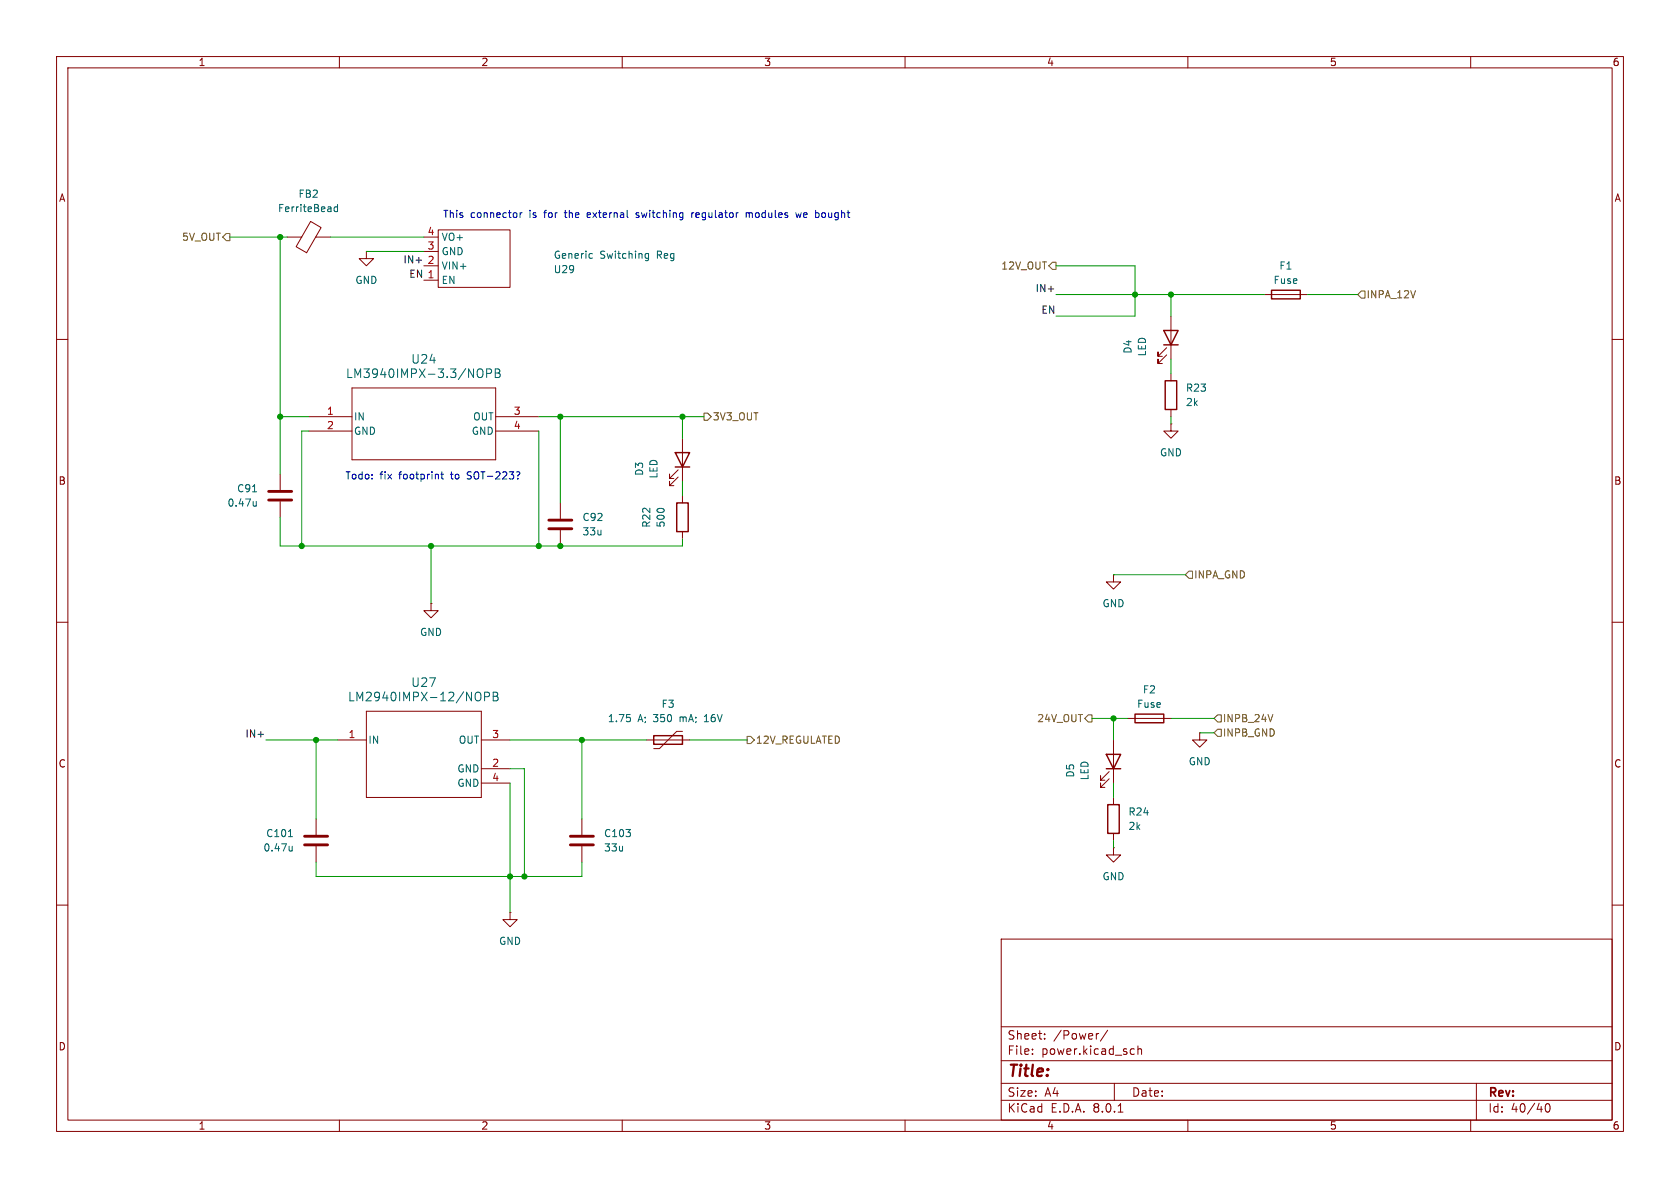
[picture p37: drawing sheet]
<svg xmlns="http://www.w3.org/2000/svg" width="297mm" height="210mm" viewBox="0 0 297 210" stroke-linecap="round" stroke-linejoin="round" font-family="sans-serif">
<defs><g id="words">
<text font-size="2.8" fill="#840000" x="178" y="190.9">Title:</text>
<g font-size="2.1" fill="#006464">
<text x="72.6" y="64.5">U24</text>
<text x="61.1" y="67">LM3940IMPX-3.3/NOPB</text>
<text x="61.4" y="124.2">LM2940IMPX-12/NOPB</text>
<text x="72.6" y="121.6">U27</text>
</g>
<g font-size="2.1" fill="#840000">
<text x="178" y="184">Sheet:</text>
<text x="186.2" y="184">/Power/</text>
<text x="178" y="186.7">File:</text>
<text x="184.1" y="186.7">power.kicad_sch</text>
<text x="178" y="196.9">KiCad</text>
<text x="178" y="194.1">Size:</text>
<text x="184.7" y="194.1">A4</text>
<text x="185.7" y="196.9">E.D.A.</text>
<text x="193.3" y="196.9">8.0.1</text>
<text x="200" y="194.1">Date:</text>
<text x="263" y="194.3">Rev:</text>
<text x="263" y="196.9">Id:</text>
<text x="267.1" y="196.9">40/40</text>
</g>
<g font-size="1.8" fill="#840000">
<text x="35" y="11.9">1</text>
<text x="85" y="11.9">2</text>
<text x="135" y="11.9">3</text>
<text x="185" y="11.9">4</text>
<text x="235" y="11.9">5</text>
<text x="285" y="11.9">6</text>
<text x="10.3" y="35.9">A</text>
<text x="285.3" y="35.9">A</text>
<text x="10.3" y="85.9">B</text>
<text x="285.3" y="85.9">B</text>
<text x="10.3" y="135.9">C</text>
<text x="285.3" y="135.9">C</text>
<text x="10.3" y="185.9">D</text>
<text x="285.3" y="185.9">D</text>
<text x="35" y="199.9">1</text>
<text x="85" y="199.9">2</text>
<text x="135" y="199.9">3</text>
<text x="185" y="199.9">4</text>
<text x="235" y="199.9">5</text>
<text x="285" y="199.9">6</text>
</g>
<g font-size="1.8" fill="#006464">
<text x="52.7" y="35.2">FB2</text>
<text x="49" y="37.7">FerriteBead</text>
<text x="78" y="47.9">VIN+</text>
<text x="78" y="45.3">GND</text>
<text x="78" y="42.8">VO+</text>
<text x="97.8" y="45.9">Generic</text>
<text x="106" y="45.9">Switching</text>
<text x="116.2" y="45.9">Reg</text>
<text x="226.1" y="47.9">F1</text>
<text x="62.7" y="50.4">GND</text>
<text x="78" y="50.4">EN</text>
<text x="97.8" y="48.5">U29</text>
<text x="225.1" y="50.4">Fuse</text>
<text x="200.3" y="62.6" transform="rotate(-90 200.3 62.6)">D4</text>
<text x="202.8" y="63.1" transform="rotate(-90 202.8 63.1)">LED</text>
<text x="209.6" y="69.4">R23</text>
<text x="209.6" y="72">2k</text>
<text x="62.5" y="74.5">IN</text>
<text x="62.5" y="77.1">GND</text>
<text x="83.3" y="77.1">GND</text>
<text x="83.5" y="74.5">OUT</text>
<text x="205" y="80.9">GND</text>
<text x="40.1" y="89.8">0.47u</text>
<text x="41.8" y="87.2">C91</text>
<text x="113.9" y="84.2" transform="rotate(-90 113.9 84.2)">D3</text>
<text x="116.4" y="84.7" transform="rotate(-90 116.4 84.7)">LED</text>
<text x="102.9" y="92.3">C92</text>
<text x="102.9" y="94.8">33u</text>
<text x="115.2" y="93.4" transform="rotate(-90 115.2 93.4)">R22</text>
<text x="117.7" y="93.4" transform="rotate(-90 117.7 93.4)">500</text>
<text x="194.8" y="107.5">GND</text>
<text x="74.2" y="112.6">GND</text>
<text x="116.9" y="125.3">F3</text>
<text x="200.9" y="125.3">Fuse</text>
<text x="201.9" y="122.8">F2</text>
<text x="65" y="131.7">IN</text>
<text x="81" y="131.7">OUT</text>
<text x="107.4" y="127.9">1.75</text>
<text x="112.8" y="127.9">A; 350</text>
<text x="120.4" y="127.9">mA;</text>
<text x="125" y="127.9">16V</text>
<text x="80.8" y="136.8">GND</text>
<text x="190.1" y="137.5" transform="rotate(-90 190.1 137.5)">D5</text>
<text x="210.1" y="135.5">GND</text>
<text x="80.8" y="139.3">GND</text>
<text x="192.6" y="138" transform="rotate(-90 192.6 138)">LED</text>
<text x="47" y="148.2">C101</text>
<text x="106.7" y="148.2">C103</text>
<text x="199.4" y="144.4">R24</text>
<text x="199.4" y="146.9">2k</text>
<text x="46.5" y="150.7">0.47u</text>
<text x="106.7" y="150.7">33u</text>
<text x="194.8" y="155.8">GND</text>
<text x="88.1" y="167.2">GND</text>
</g>
<g font-size="1.8" fill="#a90000">
<text x="75.5" y="41.7">4</text>
<text x="75.5" y="46.7">2</text>
<text x="75.5" y="44.2">3</text>
<text x="57.7" y="73.4">1</text>
<text x="57.7" y="75.9">2</text>
<text x="90.7" y="73.4">3</text>
<text x="90.7" y="75.9">4</text>
<text x="61.5" y="130.6">1</text>
<text x="86.9" y="130.6">3</text>
<text x="86.9" y="135.6">2</text>
<text x="86.9" y="138.2">4</text>
</g>
<g font-size="1.8" fill="#0000c2">
<text x="78.2" y="38.6">This</text>
<text x="83.2" y="38.6">connector</text>
<text x="93.7" y="38.6">is</text>
<text x="96.5" y="38.6">for</text>
<text x="100.3" y="38.6">the</text>
<text x="104.5" y="38.6">external</text>
<text x="113.3" y="38.6">switching</text>
<text x="123.3" y="38.6">regulator</text>
<text x="133.1" y="38.6">modules</text>
<text x="142.2" y="38.6">we</text>
<text x="145.8" y="38.6">bought</text>
<text x="61" y="84.8">Todo:</text>
<text x="67.2" y="84.8">fix</text>
<text x="70.7" y="84.8">footprint</text>
<text x="80" y="84.8">to</text>
<text x="83.1" y="84.8">SOT-223?</text>
</g>
<g font-size="1.8" fill="#725600">
<text x="32.1" y="42.8">5V_OUT</text>
<text x="176.9" y="47.9">12V_OUT</text>
<text x="241.5" y="52.9">INPA_12V</text>
<text x="125.9" y="74.5">3V3_OUT</text>
<text x="211" y="102.5">INPA_GND</text>
<text x="133.5" y="131.7">12V_REGULATED</text>
<text x="183.3" y="127.9">24V_OUT</text>
<text x="216.1" y="130.4">INPB_GND</text>
<text x="216.1" y="127.9">INPB_24V</text>
</g>
<g font-size="1.8" fill="#0f0f0f">
<text x="71.2" y="46.6">IN+</text>
<text x="72.2" y="49.2">EN 1</text>
<text x="183" y="51.7">IN+</text>
<text x="184" y="55.5">EN</text>
<text x="43.3" y="130.5">IN+</text>
</g>
</g></defs>
<g fill="none" stroke="#840000" stroke-width=".18">
<path d="M10 10h277v190h-277zM12 12h273v186h-273zM60 10v2M110 10v2M160 10v2M210 10v2M260 10v2M54.9 39.1l1.9 1.1-2.6 4.5-1.9-1.1zM10 60h2M50.8 41.9h2.5M55.8 41.9h2.6M64.8 44.5v1.2h1.2l-1.2 1.3-1.3-1.3h1.3"/>
<path d="M64.8 44.5h.1M74.9 49.5h2.6M74.9 47h2.6M74.9 44.5h2.6M74.9 41.9h2.6M77.5 40.6h12.7v10.2h-12.7zM207 55.9v7.6M223.5 52.1h7.6M285 60h2M54.6 73.7h7.6M54.6 76.2h7.6M62.2 68.6h25.4v12.7h-25.4z"/>
<path d="M87.6 73.7h7.6M87.6 76.2h7.6M120.6 77.5v7.6M206.2 62.7l-1.5 1.6v-.8v.8h.8M206.2 61.5l-1.5 1.5v-.8v.8h.8M207 74.9v1.3h1.3l-1.3 1.3-1.3-1.3h1.3M207 74.9h.1M207 66v1.3M207 72.4v1.3M49.5 83.8v2.8M49.5 88.6v2.8M99.1 88.9v2.8"/>
<path d="M99.1 93.7v2.8M119.9 84.3l-1.5 1.6v-.8v.8h.7M119.9 83.1l-1.5 1.5v-.8v.8h.7M120.6 87.6v1.3M120.6 94v1.3M10 110h2M76.2 106.7v1.3h1.3l-1.3 1.2-1.3-1.2h1.3M76.2 106.7h.1M196.8 101.6v1.3h1.3l-1.3 1.2-1.2-1.2h1.2M196.8 101.6h.1M285 110h2M59.7 130.8h5.1"/>
<path d="M64.8 125.7h20.3v15.3h-20.3zM85.1 130.8h5.1M85.1 135.9h5.1M85.1 138.4h5.1M114.3 130.8h7.6M120.6 129.3h-1l-3 3h-1M196.1 137.7l-1.5 1.5v-.8v.8h.7M196.1 136.4l-1.5 1.5v-.7v.7h.7M196.8 130.8v7.6M199.4 127h7.6M212.1 129.5v1.3h1.3l-1.3 1.3-1.3-1.3h1.3M212.1 129.5h.1"/>
<path d="M10 160h2M55.9 144.8v2.8M55.9 149.6v2.8M102.9 144.8v2.8M102.9 149.6v2.8M196.8 149.9v1.2h1.3l-1.3 1.3-1.2-1.3h1.2M196.8 149.9h.1M196.8 141v1.2M196.8 147.3v1.3M285 160h2M90.2 161.3v1.3h1.2l-1.2 1.2-1.3-1.2h1.3M90.2 161.3h.1"/>
<path d="M177 166h108v32h-108zM60 198v2M110 198v2M160 198v2M177 194.5h108M177 191.5h108M177 187.5h108M177 181.5h108M182.5 186.3v.1M182.5 185.5v.1M184.7 183.6v.1M184.7 182.8v.1"/>
<path d="M194.2 182.7l-.2 .1M195.8 182.1l-1.3 2M197 191.5v3M197.7 196.6h.8M200.1 185.4l.4 .1M200.5 186.3l-.4 .1M201.2 185.5l.2-.1 .3 .1 .1 .9M201.2 184.9v1.5M210 198v2M260 198v2M261 191.5v6.5M273.4 195.2l.1-.1a.81 .81 0 0 1 .6 .6 .81 .81 0 0 1-.3 .8l-.1 .1a.81 .81 0 0 1-.6-.6 .81 .81 0 0 1 .3-.8z"/>
</g>
<path d="M205.7 58.4h2.6l-1.3 2.6zM224.8 51.3h5.1v1.5h-5.1zM205.7 61h2.6M206 67.3h2v5.1h-2zM119.4 80h2.5l-1.3 2.6zM119.4 82.6h2.5M119.6 88.9h2.1v5.1h-2.1zM115.6 130h5v1.6h-5zM195.6 133.4h2.5l-1.3 2.5zM195.6 135.9h2.5M200.7 126.2h5v1.6h-5zM195.8 142.2h2.1v5.1h-2.1z" fill="none" stroke="#840000" stroke-width=".25"/>
<path d="M47.5 88.4h4.1M47.5 86.9h4.1M97 93.5h4.1M97 91.9h4.1M53.8 149.4h4.1M53.8 147.8h4.1M100.8 149.4h4.1M100.8 147.8h4.1" fill="none" stroke="#840000" stroke-width=".51"/>
<g fill="none" stroke="#006464" stroke-width=".18">
<path d="M59.7 36.1v1.3M59.7 36.6h-.4l-.2 .2 .1 .5h.5M104.4 44.8l.3 .1M104.7 45.6l-.3 .1M114.1 45.5l.2 .2 .4-.1M114.7 44.9l-.4-.1-.2 .1M114.7 44.8v1l-.3 .3-.3-.1M84.7 65.2a.51 .51 0 0 1 .7 .5v.5a.51 .51 0 0 1-.7 .5M86 66l.8-.1 .1-.2-.1-.3-.2-.2h-.6v1.5M87.6 65.2h.5l.2 .2 .1 .2-.3 .3a.41 .41 0 0 1 .3 .4 .41 .41 0 0 1-.3 .4h-.5zM87.6 65.9h.5M44.6 86.9h.8"/>
<path d="M45.3 88.6v.9M45.3 89.4l-.4 .1M84.4 122.4a.51 .51 0 0 1 .6 .5v.5a.51 .51 0 0 1-.6 .5M85.7 123.2l.7-.1 .1-.2v-.4l-.2-.1h-.6v1.5M87.2 122.4h.5l.2 .1 .1 .3-.3 .3a.41 .41 0 0 1 .4 .4 .41 .41 0 0 1-.3 .4h-.6zM87.2 123.1h.5M110.8 126.3h.6M111.3 126.9l.2 .1-.2 .5M124.5 127.6h.7M124.6 126.6l-.1 .1M51 147.9h.7M51.7 149.6v.8"/>
<path d="M51.7 150.3l-.4 .1"/>
</g>
<path d="M39.4 41.9l.6-.6h.6v1.2h-.6zM186.1 46.4h.6v1.2h-.6l-.7-.6zM240.7 51.4h.6v1.3h-.6l-.7-.6zM124.5 73h.6l.6 .7-.6 .6h-.6zM209.5 101.6l.7-.6h.6v1.2h-.6zM132.1 130.2h.6l.6 .6-.6 .6h-.6zM192.4 126.4h.6v1.2h-.6l-.6-.6zM215.3 128.9h.6v1.3h-.6l-.7-.7zM215.3 126.4h.6v1.2h-.6l-.7-.6zM225 126.3l-.4 1.3" fill="none" stroke="#725600" stroke-width=".18"/>
<g fill="none" stroke="#0000c2" stroke-width=".18">
<path d="M91.9 37.6v.8M92.3 37.6l-.4 .2M104 37.6l-.2 .2v.5l.2 .1M104.4 37.9l-.6 .1M112.4 38.4h.4M112.8 37.6l-.4 .2 .1 .2h.3M122.3 37.6v.8M122.7 37.6l-.4 .2M131.9 37.7l.4-.1 .2 .2M131.9 37.6v.8M132.5 37.8v.6M132.6 37.6l-.1 .2"/>
<path d="M140.7 37.6l.2 .8 .3-.6 .2 .6 .2-.8M145.3 37.7v.6M77.9 83.8h.5M78.1 83.4v1.1l.3 .2M91.7 83.4l.2 .3-.2 .3"/>
</g>
<g fill="none" stroke="#009600" stroke-width=".18">
<path d="M40.6 41.9h10.2M49.5 41.9v41.9M58.4 41.9h16.5M64.8 44.5h10.1M186.7 47h14v8.9h-14M186.7 52.1h36.8M207 52.1v3.8M231.1 52.1h8.9M49.5 73.7h5.1M54.6 76.2h-1.3v20.3M95.2 73.7h29.3M95.2 76.2v20.3"/>
<path d="M99.1 73.7v15.2M120.6 73.7v3.8M207 63.5v2.5M207 73.7v1.2M49.5 91.4v5.1h71.1v-1.2M76.2 96.5v10.2M120.6 85.1v2.5M196.8 101.6h12.7M47 130.8h12.7M55.9 130.8v14M90.2 130.8h24.1M90.2 138.4v22.9"/>
<path d="M90.2 135.9h2.5v19M102.9 130.8v14M121.9 130.8h10.2M193 127h6.4M196.8 127v3.8M196.8 138.4v2.6M207 127h7.6M212.1 129.5h2.5M55.9 152.4v2.5h47v-2.5M196.8 148.6v1.3"/>
</g>
<g fill="#009600" stroke="#009600" stroke-width=".18">
<circle cx="90.2" cy="154.9" r=".46"/>
<circle cx="92.7" cy="154.9" r=".46"/>
<circle cx="102.9" cy="130.8" r=".46"/>
<circle cx="55.9" cy="130.8" r=".46"/>
<circle cx="99.1" cy="73.7" r=".46"/>
<circle cx="120.6" cy="73.7" r=".46"/>
<circle cx="196.8" cy="127" r=".46"/>
<circle cx="99.1" cy="96.5" r=".46"/>
<circle cx="95.2" cy="96.5" r=".46"/>
<circle cx="49.5" cy="73.7" r=".46"/>
<circle cx="76.2" cy="96.5" r=".46"/>
<circle cx="53.3" cy="96.5" r=".46"/>
<circle cx="49.5" cy="41.9" r=".46"/>
<circle cx="200.7" cy="52.1" r=".46"/>
<circle cx="207" cy="52.1" r=".46"/>
</g>
<use href="#words"/>
</svg>
